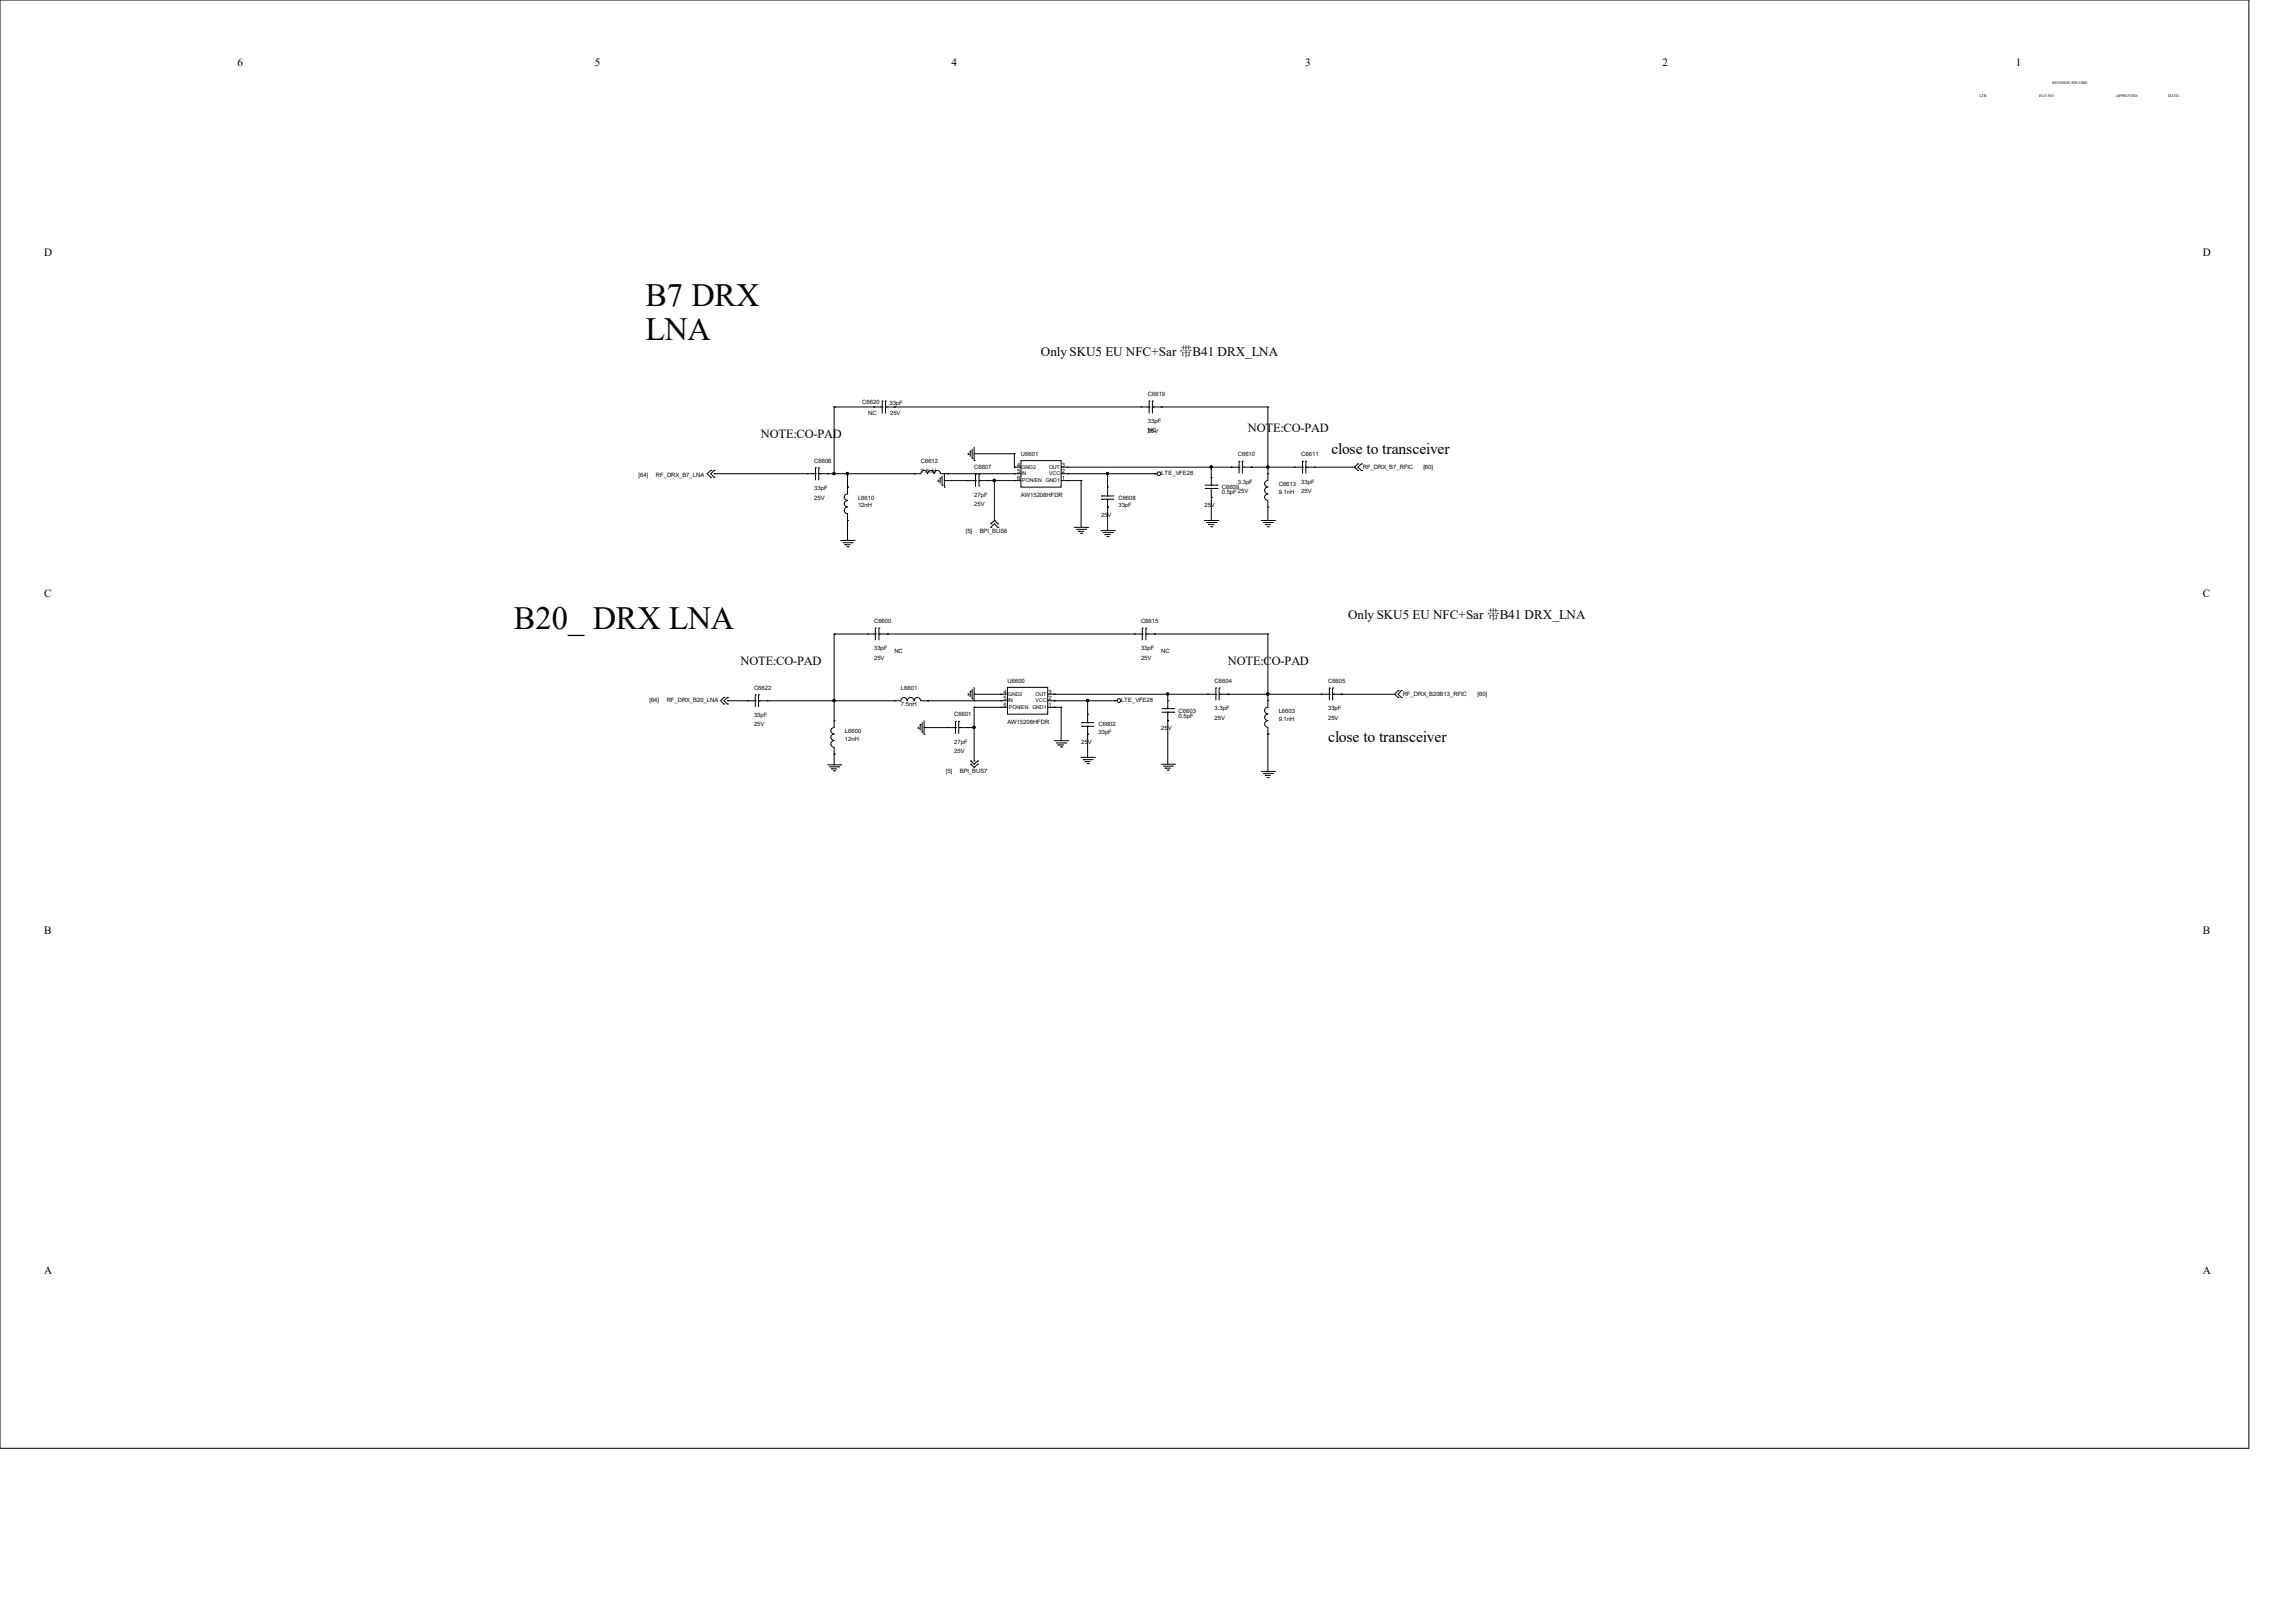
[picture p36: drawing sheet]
<svg xmlns="http://www.w3.org/2000/svg" width="297mm" height="210mm" viewBox="0 0 297 210" stroke-linecap="round" stroke-linejoin="round" font-family="sans-serif">
<defs><g id="words">
<g font-size="4.2">
<text x="83.5" y="39.6">B7 DRX</text>
<text x="83.5" y="43.9">LNA</text>
<text x="66.5" y="81.4">B20_ DRX LNA</text>
</g>
<g font-size="2">
<text x="172.3" y="58.8">close to transceiver</text>
<text x="171.9" y="96">close to transceiver</text>
</g>
<g font-size="1.7">
<text x="134.7" y="46">Only SKU5 EU NFC+Sar 带B41 DRX_LNA</text>
<text x="174.5" y="80.1">Only SKU5 EU NFC+Sar 带B41 DRX_LNA</text>
</g>
<g font-size="1.6">
<text x="98.5" y="56.7">NOTE:CO-PAD</text>
<text x="161.5" y="55.8">NOTE:CO-PAD</text>
<text x="95.8" y="86.1">NOTE:CO-PAD</text>
<text x="158.9" y="86.1">NOTE:CO-PAD</text>
</g>
<g font-size="1.4">
<text x="30.7" y="8.6">6</text>
<text x="77" y="8.6">5</text>
<text x="123.1" y="8.6">4</text>
<text x="168.9" y="8.6">3</text>
<text x="215.1" y="8.6">2</text>
<text x="260.9" y="8.6">1</text>
<text x="5.7" y="33.2">D</text>
<text x="285.1" y="33.2">D</text>
<text x="5.7" y="77.2">C</text>
<text x="285.1" y="77.2">C</text>
<text x="5.7" y="120.8">B</text>
<text x="285.1" y="120.8">B</text>
<text x="5.7" y="164.9">A</text>
<text x="285.1" y="164.9">A</text>
</g>
<g font-size=".8">
<text x="111.6" y="52.3">C6620</text>
<text x="112.4" y="53.8">NC</text>
<text x="115.1" y="52.4">33pF</text>
<text x="115.2" y="53.8">25V</text>
<text x="148.6" y="51.2">C6619</text>
<text x="105.4" y="59.9">C6606</text>
<text x="119.2" y="59.9">C6612</text>
<text x="132.1" y="59">U6601</text>
<text x="148.6" y="54.8">33pF</text>
<text x="148.6" y="55.9">NC</text>
<text x="148.6" y="56">25V</text>
<text x="160.2" y="59">C6610</text>
<text x="168.4" y="59">C6611</text>
<text x="82.6" y="61.7">[64]</text>
<text x="84.9" y="61.7">RF_DRX_B7_LNA</text>
<text x="105.4" y="63.4">33pF</text>
<text x="105.4" y="64.6">25V</text>
<text x="111" y="64.6">L6610</text>
<text x="111" y="65.7">12nH</text>
<text x="119.2" y="61.2">7.5nH</text>
<text x="126.1" y="60.7">C6607</text>
<text x="126.1" y="64.3">27pF</text>
<text x="126.1" y="65.5">25V</text>
<text x="131.6" y="60.4">4</text>
<text x="131.6" y="61.3">5</text>
<text x="131.6" y="62.1">6</text>
<text x="132.1" y="64.3">AW15208HFDR</text>
<text x="137.4" y="62.1">1</text>
<text x="137.4" y="61.3">2</text>
<text x="137.4" y="60.4">3</text>
<text x="144.7" y="64.6">C6608</text>
<text x="144.7" y="65.7">33pF</text>
<text x="150.3" y="61.5">LTE_VFE28</text>
<text x="155.9" y="65.6">25V</text>
<text x="158.1" y="63.3">C6609</text>
<text x="158.1" y="63.9">0.5pF25V</text>
<text x="160.2" y="62.6">3.3pF</text>
<text x="165.5" y="62.9">C6613</text>
<text x="165.5" y="63.9">9.1nH</text>
<text x="168.4" y="62.6">33pF</text>
<text x="168.4" y="63.8">25V</text>
<text x="176.4" y="60.7">RF_DRX_B7_RFIC</text>
<text x="184.2" y="60.7">[60]</text>
<text x="125" y="69">[5]</text>
<text x="126.8" y="69">BPI_BUS6</text>
<text x="142.5" y="66.9">25V</text>
<text x="113.1" y="80.6">C6600</text>
<text x="147.7" y="80.6">C6615</text>
<text x="97.6" y="89.2">C6622</text>
<text x="113.1" y="84.2">33pF</text>
<text x="113.1" y="85.3">25V</text>
<text x="115.7" y="84.5">NC</text>
<text x="116.6" y="89.2">L6601</text>
<text x="129.9" y="89.7">4</text>
<text x="130.4" y="88.4">U6600</text>
<text x="135.7" y="89.7">3</text>
<text x="147.7" y="84.2">33pF</text>
<text x="147.7" y="85.3">25V</text>
<text x="150.3" y="84.5">NC</text>
<text x="157.2" y="88.4">C6604</text>
<text x="171.9" y="88.4">C6605</text>
<text x="84" y="90.9">[64]</text>
<text x="86.3" y="90.9">RF_DRX_B20_LNA</text>
<text x="97.6" y="92.8">33pF</text>
<text x="97.6" y="94">25V</text>
<text x="109.4" y="94.9">L6600</text>
<text x="109.4" y="95.9">12nH</text>
<text x="116.6" y="91.4">7.5nH</text>
<text x="123.5" y="92.7">C6601</text>
<text x="129.9" y="90.6">5</text>
<text x="129.9" y="91.5">6</text>
<text x="130.4" y="93.6">AW15208HFDR</text>
<text x="135.7" y="91.5">1</text>
<text x="135.7" y="90.6">2</text>
<text x="142.2" y="94">C6602</text>
<text x="142.2" y="95">33pF</text>
<text x="145.1" y="90.9">LTE_VFE28</text>
<text x="150.3" y="94.5">25V</text>
<text x="152.5" y="92.2">C6603</text>
<text x="152.5" y="92.9">0.5pF</text>
<text x="157.2" y="91.9">3.3pF</text>
<text x="157.2" y="93.1">25V</text>
<text x="165.5" y="92.2">L6603</text>
<text x="165.5" y="93.3">9.1nH</text>
<text x="171.9" y="91.9">33pF</text>
<text x="171.9" y="93.1">25V</text>
<text x="181.5" y="90.1">RF_DRX_B20B13_RFIC</text>
<text x="191.2" y="90.1">[60]</text>
<text x="122.4" y="100">[5]</text>
<text x="123.5" y="96.2">27pF</text>
<text x="123.5" y="97.5">25V</text>
<text x="124.2" y="100">BPI_BUS7</text>
<text x="139.9" y="96.2">25V</text>
</g>
<g font-size=".7">
<text x="132.2" y="60.7">GND2</text>
<text x="132.2" y="61.5">IN</text>
<text x="132.3" y="62.4">PON/EN</text>
<text x="135.3" y="62.4">GND1</text>
<text x="135.8" y="61.5">VCC</text>
<text x="135.8" y="60.7">OUT</text>
<text x="130.5" y="90">GND2</text>
<text x="130.5" y="90.9">IN</text>
<text x="130.6" y="91.7">PON/EN</text>
<text x="133.6" y="91.7">GND1</text>
<text x="134" y="90.9">VCC</text>
<text x="134" y="90">OUT</text>
</g>
<g font-size=".5">
<text x="265.6" y="10.9">REVISION RECORD</text>
<text x="256.2" y="12.6">LTR</text>
<text x="263.9" y="12.6">ECO NO:</text>
<text x="273.9" y="12.6">APPROVED:</text>
<text x="280.6" y="12.6">DATE:</text>
</g>
</g></defs>
<g fill="none" stroke="#000" stroke-width=".13">
<path d="M0 0h291v187.4h-291zM107.9 52.7h.1M107.9 52.7v8.6M107.9 52.7h6.3M113.1 52.7h.1M114.2 52.7h.1M114.2 51.9h.1M114.2 51.9v1.6M114.6 51.9h.1M114.6 52.7h.1M114.6 52.7h34.1M114.6 51.9v1.6"/>
<path d="M115.7 52.7h.1M125.3 58.8h.1M125.3 58.6v.2M125.6 58.4h.1M125.6 58.4v.7M125.8 59.3h.1M125.8 58.1v1.2M126.1 59.6h.1M126.1 57.9v1.7M126.1 58.7h5.2M131.3 58.7h.1M131.3 58.7v1.8"/>
<path d="M132.1 59.6h5.2v3.4h-5.2zM147.7 52.7h.1M148.7 52.7h.1M148.7 51.9h.1M148.7 51.9v1.6M149.1 51.9h.1M149.1 52.7h.1M149.1 52.7h15M149.1 51.9v1.6M150.3 52.7h.1M160.4 59.7h.1M160.4 59.7v1.5"/>
<path d="M160.8 59.7h.1M160.8 59.7v1.5M164.1 52.7v9.5a.4 .4 0 0 0-.4 .4 .4 .4 0 0 0 .4 .4M164.1 52.7h.1M168.6 59.7h.1M168.6 59.7v1.5M169 59.7h.1M169 59.7v1.5M92 60.9h.1M92 61.8h.1M92 60.9l-.5 .4 .5 .5M92.4 60.9h.1"/>
<path d="M92.4 61.8h.1M92.4 61.3h.1M92.4 61.3h13.1M92.4 60.9l-.4 .4 .4 .5M104.5 61.3h.1M105.5 61.3h.1M105.5 60.5h.1M105.5 60.5v1.6M106 60.5h.1M106 61.3h.1M106 61.3h13.2a.42 .42 0 0 1 .4-.4 .42 .42 0 0 1 .4 .4M106 60.5v1.6"/>
<path d="M107.1 61.3h.1M107.9 61.3h.1M108.8 69.9h1.7M109.1 70.2h1.2M109.3 70.5h.1M109.3 70.5h.7M109.6 70.7h.2M109.7 65.6a.42 .42 0 0 0-.4 .4 .42 .42 0 0 0 .4 .5M109.7 64.8a.4 .4 0 0 0-.4 .4 .4 .4 0 0 0 .4 .4M109.7 61.3v2.6a.4 .4 0 0 0-.4 .4 .4 .4 0 0 0 .4 .4M109.7 67.4h.1M109.7 63h.1"/>
<path d="M109.7 69.9h.1M109.7 61.3h.1M109.7 66.5v3.4M109.8 70.7h.1M110.3 70.2h.1M110.5 69.9h.1M118.3 61.3h.1M120.1 61.3a.4 .4 0 0 1 .4-.4 .4 .4 0 0 1 .4 .4M120.9 61.3a.4 .4 0 0 1 .4-.4 .4 .4 0 0 1 .4 .4M121.4 62.3h.1M121.4 62.1v.2M121.7 61.8h.1"/>
<path d="M121.7 61.8v.7M121.8 61.3h10.3M121.9 62.8h.1M121.9 61.6v1.2M122.2 63h.1M122.2 62.2h.1M122.2 61.3v1.7M122.2 62.2h4M122.6 61.3h.1M125.2 62.2h.1M126.2 62.2h.1M126.2 61.4h.1"/>
<path d="M126.2 61.4v1.5M126.7 61.4h.1M126.7 62.2h.1M126.7 62.2h5.4M126.7 61.4v1.5M127.8 62.2h.1M128.2 67.8h.1M128.2 68.2h.1M128.2 68.2l.5-.4 .4 .4M128.7 67.4h.1M128.7 62.2h.1M128.7 67.4l.4 .4"/>
<path d="M128.7 67.4l-.5 .4M128.7 62.2v5.2M129.1 67.8h.1M129.1 68.2h.1M131.3 60.5h.1M131.3 61.3h.1M131.3 62.2h.1M131.3 60.5h.8M137.3 61.3h12.4M137.3 62.2h2.6M137.3 60.5h23.1M138.2 62.2h.1"/>
<path d="M138.2 61.3h.1M138.2 60.5h.1M139 68.2h1.8M139.3 68.5h1.2M139.6 68.7h.1M139.6 68.7h.7M139.8 69h.2M139.9 68.2h.1M139.9 62.2h.1M139.9 62.2v6M140 69h.1M140.5 68.5h.1"/>
<path d="M140.8 68.2h.1M142.5 68.7h1.7M142.6 64.2h.1M142.6 64.6h.1M142.6 64.2h1.5M142.6 64.6h1.5M142.7 68.9h1.3M143 69.2h.1M143 69.2h.7M143.3 69.4h.1M143.3 64.6h.1M143.3 64.2h.1"/>
<path d="M143.3 63h.1M143.3 65.6h.1M143.3 61.3h.1M143.3 61.3v2.9M143.3 64.6v4.1M143.4 69.4h.1M144 68.9h.1M144.2 68.7h.1M149.4 61.3h.1M155.9 67.4h1.7M156 63.2h1.5M156 62.8h1.5"/>
<path d="M156.1 67.6h1.3M156.4 67.9h.1M156.4 67.9h.7M156.7 68.2h.1M156.8 62.8h.1M156.8 63.2h.1M156.8 64.3h.1M156.8 61.8h.1M156.8 60.5h.1M156.8 60.5v2.3M156.8 63.2v4.2M156.8 68.2h.1"/>
<path d="M157.4 67.6h.1M157.5 63.2h.1M157.5 62.8h.1M157.6 67.4h.1M159.3 60.5h.1M160.4 60.5h.1M160.8 60.5h.1M160.8 60.5h7.8M161.9 60.5h.1M163.2 67.4h1.7M163.5 67.6h1.2M163.7 67.9h.1"/>
<path d="M163.7 67.9h.7M164 68.2h.2M164.1 63a.42 .42 0 0 0-.4 .5 .42 .42 0 0 0 .4 .4M164.1 65.6h.1M164.1 61.3h.1M164.1 60.5h.1M164.1 67.4h.1M164.1 64.8v2.6M164.1 63.9a.4 .4 0 0 0-.4 .4 .4 .4 0 0 0 .4 .4M164.2 68.2h.1M164.7 67.6h.1M164.9 67.4h.1"/>
<path d="M167.6 60.5h.1M168.6 60.5h.1M169 60.5h.1M169 60.5h6.3M170.1 60.5h.1M175.3 60.5h.1M175.3 60.5l.4 .4M175.7 60h.1M175.7 60.9h.1M175.7 60l-.4 .5M176.2 60.9h.1M176.2 60h.1"/>
<path d="M176.2 60l-.5 .5 .5 .4M93.7 90.3h.1M93.7 91.1h.1M93.7 90.3l-.4 .4 .4 .4M94.1 90.3h.1M94.1 91.1h.1M94.1 90.7h.1M94.1 90.7h3.6M94.1 90.3l-.4 .4 .4 .4M96.7 90.7h.1M97.7 90.7h.1M97.7 89.9h.1"/>
<path d="M97.7 89.9v1.5M98.2 89.9h.1M98.2 90.7h.1M98.2 89.9v1.5M99.3 90.7h.1M107.1 99h1.7M107.4 99.2h1.1M107.6 99.5h.1M107.6 99.5h.7M107.9 99.7h.1M107.9 82v12.1a.4 .4 0 0 0-.4 .5 .4 .4 0 0 0 .4 .4M107.9 97.6h.1"/>
<path d="M107.9 93.3h.1M107.9 90.7h.1M107.9 82h.1M107.9 96.7v2.3M107.9 82h5.4M107.9 95.8a.42 .42 0 0 0-.4 .5 .42 .42 0 0 0 .4 .4M107.9 95a.4 .4 0 0 0-.4 .4 .4 .4 0 0 0 .4 .4M108 99.7h.1M108.5 99.2h.1M108.8 99h.1M112.3 82h.1M113.3 82h.1"/>
<path d="M113.3 81.3h.1M113.3 81.3v1.5M113.7 81.3h.1M113.7 82h.1M113.7 82h34.1M113.7 81.3v1.5M114.9 82h.1M115.7 90.7h.1M117.4 90.7a.4 .4 0 0 0-.4-.4 .4 .4 0 0 0-.4 .4h-18.4M118.3 90.7a.42 .42 0 0 0-.4-.4 .42 .42 0 0 0-.5 .4M118.8 94.2h.1M118.8 94.1v.1"/>
<path d="M119.1 93.8h.1M119.1 93.8v.7M119.1 90.7a.4 .4 0 0 0-.4-.4 .4 .4 0 0 0-.4 .4M119.2 90.7h11.2M119.3 94.7h.1M119.3 93.5v1.2M119.6 95h.1M119.6 94.1h.1M119.6 93.3v1.7M119.6 94.1h4.1M120.1 90.7h.1M122.6 94.1h.1"/>
<path d="M123.7 94.1h.1M123.7 93.3h.1M123.7 93.3v1.6M124.1 93.3h.1M124.1 94.1h.1M124.1 94.1h2M124.1 93.3v1.6M125.2 94.1h.1M125.3 89.9h.1M125.3 89.7v.2M125.6 89.5h.1M125.6 89.5v.7"/>
<path d="M125.6 98.9h.1M125.6 98.5h.1M125.6 98.9l.5 .4 .4-.4M125.6 98.5l.5 .4 .4-.4M125.8 90.4h.1M125.8 89.2v1.2M126.1 90.7h.1M126.1 89.8h.1M126.1 91.5h.1M126.1 98.5h.1M126.1 88.9v1.8M126.1 91.5v7"/>
<path d="M126.1 91.5h4.3M126.1 89.8h4.3M126.5 98.9h.1M126.5 98.5h.1M129.5 89.8h.1M129.5 90.7h.1M129.5 91.5h.1M130.4 88.9h5.2v3.5h-5.2zM135.6 90.7h9M135.6 91.5h1.7M135.6 89.8h21.8M136.4 91.5h.1"/>
<path d="M136.4 90.7h.1M136.4 89.8h.1M136.4 95.8h1.8M136.7 96.1h1.2M136.9 96.4h.1M136.9 96.4h.8M137.2 96.6h.2M137.3 91.5h.1M137.3 91.5v4.3M137.4 96.6h.1M137.9 96.1h.1M138.2 95.8h.1"/>
<path d="M139.9 98h1.7M140 93.5h.1M140 94h.1M140 93.5h1.6M140 94h1.6M140.2 98.3h1.2M140.4 98.6h.1M140.4 98.6h.7M140.7 98.8h.1M140.8 94h.1M140.8 93.5h.1M140.8 92.4h.1"/>
<path d="M140.8 95h.1M140.8 90.7h.1M140.8 90.7v2.8M140.8 94v4M140.8 98.8h.1M141.4 98.3h.1M141.6 98h.1M144.2 90.7h.1M146.8 82h.1M147.8 82h.1M147.8 81.3h.1M147.8 81.3v1.5"/>
<path d="M148.3 81.3h.1M148.3 82h.1M148.3 82h15.8M148.3 81.3v1.5M149.4 82h.1M150.3 98.9h1.7M150.4 92.2h1.5M150.4 91.7h1.5M150.5 99.1h1.2M150.8 99.4h.1M150.8 99.4h.7M151 99.7h.2"/>
<path d="M151.1 91.7h.1M151.1 92.2h.1M151.1 93.3h.1M151.1 90.7h.1M151.1 89.8h.1M151.1 89.8v1.9M151.1 92.2v6.7M151.2 99.7h.1M151.7 99.1h.1M151.9 92.2h.1M151.9 91.7h.1M152 98.9h.1"/>
<path d="M156.3 89.8h.1M157.4 89.8h.1M157.4 89h.1M157.4 89v1.6M157.8 89h.1M157.8 89.8h.1M157.8 89.8h14.2M157.8 89v1.6M158.9 89.8h.1M163.2 99.8h1.7M164.1 93.3a.42 .42 0 0 0-.4 .4 .42 .42 0 0 0 .4 .4M164.1 82v9.5a.42 .42 0 0 0-.4 .4 .42 .42 0 0 0 .4 .5"/>
<path d="M164.1 95h.1M164.1 90.7h.1M164.1 82h.1M164.1 89.8h.1M164.1 94.1v5.7M164.1 92.4a.4 .4 0 0 0-.4 .4 .4 .4 0 0 0 .4 .4M164.9 99.8h.1M171 89.8h.1M172 89.8h.1M172 89h.1M172 89v1.6M172.5 89h.1"/>
<path d="M172.5 89.8h.1M172.5 89.8h8M172.5 89v1.6M173.6 89.8h.1M180.5 89.8l.4 .5M180.9 89.4h.1M180.9 90.3h.1M180.9 89.4l-.4 .4M181.4 90.3h.1M181.4 89.4h.1M181.4 89.4l-.5 .4 .5 .5M163.5 100.1h1.2"/>
<path d="M163.7 100.3h.1M163.7 100.3h.7M164 100.6h.2M164.2 100.6h.1M164.7 100.1h.1"/>
<circle cx="150" cy="61.3" r=".24"/>
<circle cx="144.8" cy="90.6" r=".24"/>
</g>
<g fill="#000" stroke="#000" stroke-width=".13">
<circle cx="107.9" cy="61.3" r=".15"/>
<circle cx="109.7" cy="61.3" r=".15"/>
<circle cx="128.7" cy="62.2" r=".15"/>
<circle cx="143.3" cy="61.3" r=".15"/>
<circle cx="156.7" cy="60.4" r=".15"/>
<circle cx="164.1" cy="60.4" r=".15"/>
<circle cx="107.9" cy="90.7" r=".15"/>
<circle cx="126" cy="94.1" r=".15"/>
<circle cx="140.7" cy="90.7" r=".15"/>
<circle cx="151.1" cy="89.8" r=".15"/>
<circle cx="164.1" cy="89.8" r=".15"/>
</g>
<use href="#words"/>
</svg>
